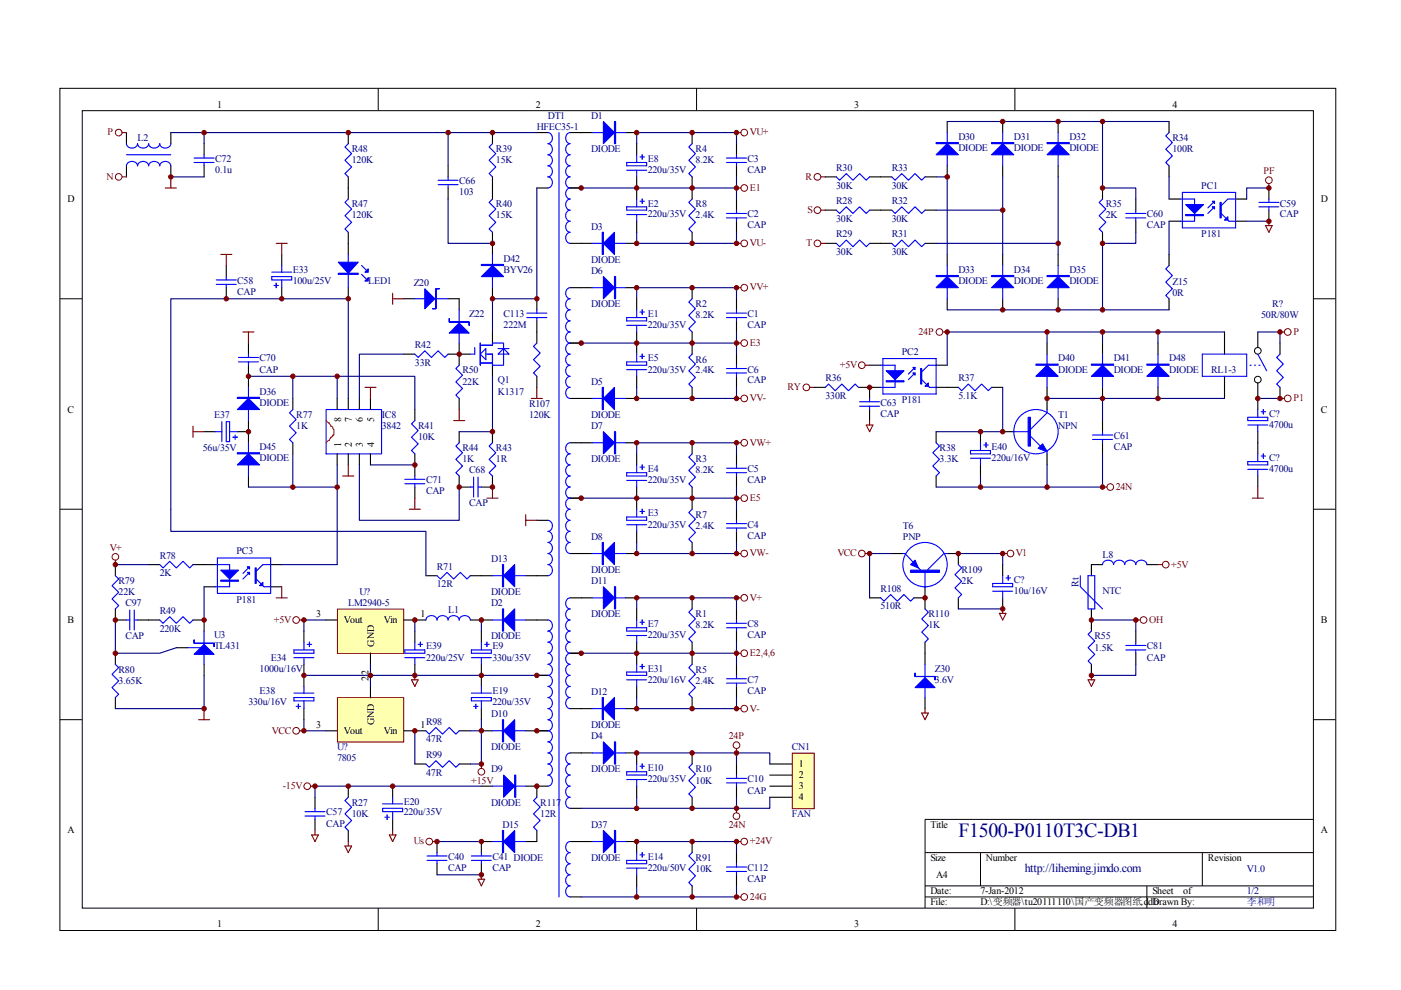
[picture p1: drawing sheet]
<svg xmlns="http://www.w3.org/2000/svg" width="297mm" height="210mm" viewBox="0 0 297 210" stroke-linecap="round" stroke-linejoin="round" font-family="sans-serif">
<defs><g id="words">
<text font-size="4.2" fill="#000080" x="203.2" y="177.4">F1500-P0110T3C-DB1</text>
<text font-size="2.5" fill="#000080" x="217.3" y="184.8">http://liheming.jimdo.com</text>
<g font-size="2.1">
<text x="46.1" y="22.9">1</text>
<text x="113.6" y="22.9">2</text>
<text x="181.1" y="22.9">3</text>
<text x="248.6" y="22.9">4</text>
<text x="14.3" y="42.8">D</text>
<text x="280.1" y="42.8">D</text>
<text x="14.3" y="87.5">C</text>
<text x="72.3" y="89.4" transform="rotate(-90 72.3 89.4)">8</text>
<text x="74.6" y="89.4" transform="rotate(-90 74.6 89.4)">7</text>
<text x="77" y="89.4" transform="rotate(-90 77 89.4)">6</text>
<text x="79.3" y="89.4" transform="rotate(-90 79.3 89.4)">5</text>
<text x="280.1" y="87.5">C</text>
<text x="72.3" y="94.8" transform="rotate(-90 72.3 94.8)">1</text>
<text x="74.6" y="94.8" transform="rotate(-90 74.6 94.8)">2</text>
<text x="77" y="94.8" transform="rotate(-90 77 94.8)">3</text>
<text x="79.3" y="94.8" transform="rotate(-90 79.3 94.8)">4</text>
<text x="67.1" y="130.9">3</text>
<text x="89.2" y="130.9">1</text>
<text x="14.3" y="132.1">B</text>
<text x="72.9" y="132.1">Vout</text>
<text x="79.3" y="137.1" transform="rotate(-90 79.3 137.1)">GND</text>
<text x="81.4" y="132.1">Vin</text>
<text x="280.1" y="132.1">B</text>
<text x="78.1" y="143.2" transform="rotate(-90 78.1 143.2)">2</text>
<text x="78.1" y="144.4" transform="rotate(-90 78.1 144.4)">2</text>
<text x="67.1" y="154.4">3</text>
<text x="72.9" y="155.5">Vout</text>
<text x="79.3" y="153.8" transform="rotate(-90 79.3 153.8)">GND</text>
<text x="81.4" y="155.5">Vin</text>
<text x="89.2" y="154.4">1</text>
<text x="169.3" y="162.6">1</text>
<text x="169.3" y="164.9">2</text>
<text x="169.3" y="167.3">3</text>
<text x="169.3" y="169.6">4</text>
<text x="14.3" y="176.7">A</text>
<text x="197.3" y="175.5">Title</text>
<text x="280.1" y="176.7">A</text>
<text x="197.3" y="182.6">Size</text>
<text x="209" y="182.6">Number</text>
<text x="256.1" y="182.6">Revision</text>
<text x="197.3" y="189.6">Date:</text>
<text x="197.3" y="192">File:</text>
<text x="198.5" y="186.1">A4</text>
<text x="207.9" y="189.6">7-Jan-2012</text>
<text x="207.9" y="192">D:\变频器\tu20111110\国产变频器图纸.ddb</text>
<text x="244.3" y="189.6">Sheet</text>
<text x="244.3" y="192">Drawn By:</text>
<text x="250.9" y="189.6">of</text>
<text x="46.1" y="196.6">1</text>
<text x="113.6" y="196.6">2</text>
<text x="181.1" y="196.6">3</text>
<text x="248.6" y="196.6">4</text>
</g>
<g font-size="2.1" fill="#800000">
<text x="22.8" y="28.7">P</text>
<text x="159" y="28.7">VU+</text>
<text x="22.6" y="38.1">N</text>
<text x="159" y="40.5">E1</text>
<text x="170.8" y="38.1">R</text>
<text x="267.9" y="36.9">PF</text>
<text x="171.2" y="45.1">S</text>
<text x="159" y="52.2">VU-</text>
<text x="170.9" y="52.2">T</text>
<text x="159" y="61.6">VV+</text>
<text x="194.7" y="71">24P</text>
<text x="274.2" y="71">P</text>
<text x="159" y="73.3">E3</text>
<text x="167" y="82.7">RY</text>
<text x="178.1" y="78.1">+5V</text>
<text x="159" y="85.1">VV-</text>
<text x="274.2" y="85.1">P1</text>
<text x="159" y="94.5">VW+</text>
<text x="159" y="106.2">E5</text>
<text x="236.6" y="103.9">24N</text>
<text x="23.3" y="116.8">V+</text>
<text x="159" y="118">VW-</text>
<text x="177.5" y="118">VCC</text>
<text x="215.4" y="118">V1</text>
<text x="248.3" y="120.3">+5V</text>
<text x="159" y="127.4">V+</text>
<text x="58.1" y="132.1">+5V</text>
<text x="243.7" y="132.1">OH</text>
<text x="159" y="139.1">E2,4,6</text>
<text x="57.7" y="155.5">VCC</text>
<text x="159" y="150.9">V-</text>
<text x="154.5" y="156.7">24P</text>
<text x="59.9" y="167.3">-15V</text>
<text x="99.9" y="166.1">+15V</text>
<text x="87.7" y="179">Us</text>
<text x="154.5" y="175.5">24N</text>
<text x="159" y="179">+24V</text>
<text x="159" y="190.8">24G</text>
</g>
<g font-size="2.1" fill="#000080">
<text x="29.1" y="29.9">L2</text>
<text x="113.8" y="27.5">HFEC35-1</text>
<text x="116.2" y="25.2">DT1</text>
<text x="125.3" y="25.2">D1</text>
<text x="203.2" y="29.6">D30</text>
<text x="215" y="29.6">D31</text>
<text x="226.7" y="29.6">D32</text>
<text x="248.6" y="29.9">R34</text>
<text x="45.6" y="34.4">C72</text>
<text x="74.6" y="32.3">R48</text>
<text x="74.6" y="34.6">120K</text>
<text x="105.2" y="32.3">R39</text>
<text x="105.2" y="34.6">15K</text>
<text x="125.3" y="32.3">DIODE</text>
<text x="137.3" y="34.4">E8</text>
<text x="147.5" y="32.3">R4</text>
<text x="147.5" y="34.6">8.2K</text>
<text x="158.5" y="34.4">C3</text>
<text x="203.2" y="32">DIODE</text>
<text x="215" y="32">DIODE</text>
<text x="226.7" y="32">DIODE</text>
<text x="248.6" y="32.3">100R</text>
<text x="45.6" y="36.7">0.1u</text>
<text x="97.4" y="39">C66</text>
<text x="97.4" y="41.4">103</text>
<text x="137.3" y="36.7">220u/35V</text>
<text x="158.5" y="36.7">CAP</text>
<text x="177.3" y="36.3">R30</text>
<text x="177.3" y="40">30K</text>
<text x="189.1" y="36.3">R33</text>
<text x="189.1" y="40">30K</text>
<text x="254.7" y="40">PC1</text>
<text x="74.6" y="44">R47</text>
<text x="74.6" y="46.3">120K</text>
<text x="105.2" y="44">R40</text>
<text x="105.2" y="46.3">15K</text>
<text x="137.3" y="43.8">E2</text>
<text x="137.3" y="46.1">220u/35V</text>
<text x="147.5" y="44">R8</text>
<text x="147.5" y="46.3">2.4K</text>
<text x="158.5" y="46.1">C2</text>
<text x="177.3" y="43.3">R28</text>
<text x="177.3" y="47">30K</text>
<text x="189.1" y="43.3">R32</text>
<text x="189.1" y="47">30K</text>
<text x="234.4" y="44">R35</text>
<text x="234.4" y="46.3">2K</text>
<text x="243.2" y="46.1">C60</text>
<text x="271.4" y="43.8">C59</text>
<text x="271.4" y="46.1">CAP</text>
<text x="125.3" y="48.7">D3</text>
<text x="158.5" y="48.4">CAP</text>
<text x="177.3" y="50.3">R29</text>
<text x="189.1" y="50.3">R31</text>
<text x="243.2" y="48.4">CAP</text>
<text x="254.7" y="50.3">P181</text>
<text x="62.1" y="57.8">E33</text>
<text x="106.8" y="55.5">D42</text>
<text x="106.8" y="57.8">BYV26</text>
<text x="125.3" y="55.7">DIODE</text>
<text x="125.3" y="58.1">D6</text>
<text x="177.3" y="54.1">30K</text>
<text x="189.1" y="54.1">30K</text>
<text x="203.2" y="57.8">D33</text>
<text x="215" y="57.8">D34</text>
<text x="226.7" y="57.8">D35</text>
<text x="50.3" y="60.2">C58</text>
<text x="50.3" y="62.5">CAP</text>
<text x="62.1" y="60.2">100u/25V</text>
<text x="78.1" y="60.2">LED1</text>
<text x="87.7" y="60.6">Z20</text>
<text x="125.3" y="65.1">DIODE</text>
<text x="147.5" y="65.1">R2</text>
<text x="203.2" y="60.2">DIODE</text>
<text x="215" y="60.2">DIODE</text>
<text x="226.7" y="60.2">DIODE</text>
<text x="248.6" y="60.5">Z15</text>
<text x="248.6" y="62.8">0R</text>
<text x="269.7" y="65.1">R?</text>
<text x="99.5" y="67.2">Z22</text>
<text x="106.8" y="67.2">C113</text>
<text x="106.8" y="69.6">222M</text>
<text x="137.3" y="67.2">E1</text>
<text x="137.3" y="69.6">220u/35V</text>
<text x="147.5" y="67.5">8.2K</text>
<text x="158.5" y="67.2">C1</text>
<text x="158.5" y="69.6">CAP</text>
<text x="267.4" y="67.5">50R/80W</text>
<text x="55" y="76.6">C70</text>
<text x="88" y="73.8">R42</text>
<text x="88" y="77.6">33R</text>
<text x="137.3" y="76.6">E5</text>
<text x="147.5" y="76.9">R6</text>
<text x="191.2" y="75.2">PC2</text>
<text x="224.4" y="76.6">D40</text>
<text x="236.1" y="76.6">D41</text>
<text x="247.9" y="76.6">D48</text>
<text x="55" y="79">CAP</text>
<text x="55" y="83.7">D36</text>
<text x="98" y="79.2">R50</text>
<text x="98" y="81.5">22K</text>
<text x="105.6" y="81.3">Q1</text>
<text x="105.6" y="83.7">K1317</text>
<text x="125.3" y="81.5">D5</text>
<text x="137.3" y="79">220u/35V</text>
<text x="147.5" y="79.2">2.4K</text>
<text x="158.5" y="79">C6</text>
<text x="158.5" y="81.3">CAP</text>
<text x="175" y="80.9">R36</text>
<text x="203.2" y="80.9">R37</text>
<text x="224.4" y="79">DIODE</text>
<text x="236.1" y="79">DIODE</text>
<text x="247.9" y="79">DIODE</text>
<text x="256.8" y="79">RL1-3</text>
<text x="45.4" y="88.6">E37</text>
<text x="55" y="86">DIODE</text>
<text x="62.8" y="88.6">R77</text>
<text x="80.9" y="88.6">IC8</text>
<text x="112.2" y="86.3">R107</text>
<text x="112.2" y="88.6">120K</text>
<text x="125.3" y="88.6">DIODE</text>
<text x="175" y="84.6">330R</text>
<text x="186.7" y="86">C63 P181</text>
<text x="186.7" y="88.4">CAP</text>
<text x="203.2" y="84.6">5.1K</text>
<text x="224.4" y="88.6">T1</text>
<text x="269.1" y="88.4">C?</text>
<text x="43" y="95.7">56u/35V</text>
<text x="55" y="95.4">D45</text>
<text x="62.8" y="90.9">1K</text>
<text x="80.9" y="90.9">3842</text>
<text x="88.6" y="90.9">R41</text>
<text x="88.6" y="93.3">10K</text>
<text x="98" y="95.7">R44</text>
<text x="105.2" y="95.7">R43</text>
<text x="125.3" y="90.9">D7</text>
<text x="199.2" y="95.7">R38</text>
<text x="210.2" y="95.4">E40</text>
<text x="224.4" y="90.9">NPN</text>
<text x="236.1" y="93.1">C61</text>
<text x="236.1" y="95.4">CAP</text>
<text x="269.1" y="90.7">4700u</text>
<text x="55" y="97.8">DIODE</text>
<text x="98" y="98">1K</text>
<text x="99.5" y="100.3">C68</text>
<text x="105.2" y="98">1R</text>
<text x="125.3" y="98">DIODE</text>
<text x="137.3" y="100.1">E4</text>
<text x="147.5" y="98">R3</text>
<text x="147.5" y="100.3">8.2K</text>
<text x="158.5" y="100.1">C5</text>
<text x="199.2" y="98">3.3K</text>
<text x="210.2" y="97.8">220u/16V</text>
<text x="269.1" y="97.8">C?</text>
<text x="269.1" y="100.1">4700u</text>
<text x="90.3" y="102.5">C71</text>
<text x="90.3" y="104.8">CAP</text>
<text x="99.5" y="107.4">CAP</text>
<text x="137.3" y="102.5">220u/35V</text>
<text x="158.5" y="102.5">CAP</text>
<text x="137.3" y="109.5">E3</text>
<text x="137.3" y="111.9">220u/35V</text>
<text x="147.5" y="109.7">R7</text>
<text x="147.5" y="112.1">2.4K</text>
<text x="158.5" y="111.9">C4</text>
<text x="191.4" y="112.1">T6</text>
<text x="33.9" y="118.5">R78</text>
<text x="50.1" y="117.5">PC3</text>
<text x="104.1" y="119.1">D13</text>
<text x="125.3" y="114.5">D8</text>
<text x="158.5" y="114.2">CAP</text>
<text x="191.4" y="114.5">PNP</text>
<text x="233.8" y="118.2">L8</text>
<text x="25.1" y="123.9">R79</text>
<text x="33.9" y="122.2">2K</text>
<text x="92.6" y="120.7">R71</text>
<text x="92.6" y="124.6">12R</text>
<text x="125.3" y="121.5">DIODE</text>
<text x="125.3" y="123.9">D11</text>
<text x="186.7" y="125.5">R108</text>
<text x="203.9" y="121.5">R109</text>
<text x="203.9" y="123.9">2K</text>
<text x="215" y="123.6">C?</text>
<text x="215" y="125.9">10u/16V</text>
<text x="228.7" y="124.4" transform="rotate(-90 228.7 124.4)">Rt</text>
<text x="233.8" y="125.9">NTC</text>
<text x="25.1" y="126.2">22K</text>
<text x="26.6" y="128.5">C97</text>
<text x="33.9" y="130.1">R49</text>
<text x="50.1" y="127.9">P181</text>
<text x="73.8" y="128.5">LM2940-5</text>
<text x="76.2" y="126.2">U?</text>
<text x="95" y="130">L1</text>
<text x="104.1" y="126.2">DIODE</text>
<text x="104.1" y="128.5">D2</text>
<text x="125.3" y="130.9">DIODE</text>
<text x="147.5" y="130.9">R1</text>
<text x="186.7" y="129.2">510R</text>
<text x="196.8" y="130.9">R110</text>
<text x="26.6" y="135.6">CAP</text>
<text x="33.9" y="134">220K</text>
<text x="45.4" y="135.3">U3</text>
<text x="45.4" y="137.7">TL431</text>
<text x="90.3" y="137.7">E39</text>
<text x="104.1" y="135.6">DIODE</text>
<text x="104.4" y="137.7">E9</text>
<text x="137.3" y="133">E7</text>
<text x="137.3" y="135.3">220u/35V</text>
<text x="147.5" y="133.2">8.2K</text>
<text x="158.5" y="133">C8</text>
<text x="158.5" y="135.3">CAP</text>
<text x="196.8" y="133.2">1K</text>
<text x="232.1" y="135.6">R55</text>
<text x="232.1" y="137.9">1.5K</text>
<text x="243.2" y="137.7">C81</text>
<text x="25.1" y="142.6">R80</text>
<text x="55" y="142.4">1000u/16V</text>
<text x="57.4" y="140.1">E34</text>
<text x="90.3" y="140.1">220u/25V</text>
<text x="104.4" y="140.1">330u/35V</text>
<text x="137.3" y="142.4">E31</text>
<text x="147.5" y="142.6">R5</text>
<text x="198.2" y="142.4">Z30</text>
<text x="243.2" y="140.1">CAP</text>
<text x="25.1" y="145">3.65K</text>
<text x="52.7" y="149.5">330u/16V</text>
<text x="55" y="147.1">E38</text>
<text x="104.4" y="147.1">E19</text>
<text x="104.4" y="149.5">220u/35V</text>
<text x="125.3" y="147.3">D12</text>
<text x="137.3" y="144.7">220u/16V</text>
<text x="147.5" y="145">2.4K</text>
<text x="158.5" y="144.7">C7</text>
<text x="158.5" y="147.1">CAP</text>
<text x="198.2" y="144.7">3.6V</text>
<text x="90.3" y="153.7">R98</text>
<text x="104.1" y="152">D10</text>
<text x="125.3" y="154.4">DIODE</text>
<text x="71.5" y="159.1">U?</text>
<text x="71.5" y="161.4">7805</text>
<text x="90.3" y="157.4">47R</text>
<text x="90.3" y="160.7">R99</text>
<text x="104.1" y="159.1">DIODE</text>
<text x="125.3" y="156.7">D4</text>
<text x="167.9" y="159.1">CN1</text>
<text x="90.3" y="164.4">47R</text>
<text x="104.1" y="163.8">D9</text>
<text x="125.3" y="163.8">DIODE</text>
<text x="137.3" y="163.5">E10</text>
<text x="137.3" y="165.9">220u/35V</text>
<text x="147.5" y="163.8">R10</text>
<text x="147.5" y="166.1">10K</text>
<text x="158.5" y="165.9">C10</text>
<text x="69.2" y="172.9">C57</text>
<text x="74.6" y="170.8">R27</text>
<text x="74.6" y="173.2">10K</text>
<text x="85.6" y="170.6">E20</text>
<text x="85.6" y="172.9">220u/35V</text>
<text x="104.1" y="170.8">DIODE</text>
<text x="114.6" y="170.8">R117</text>
<text x="114.6" y="173.2">12R</text>
<text x="158.5" y="168.2">CAP</text>
<text x="167.9" y="173.2">FAN</text>
<text x="69.2" y="175.3">CAP</text>
<text x="106.5" y="175.5">D15</text>
<text x="125.3" y="175.5">D37</text>
<text x="95" y="182.3">C40</text>
<text x="95" y="184.7">CAP</text>
<text x="104.4" y="182.3">C41 DIODE</text>
<text x="104.4" y="184.7">CAP</text>
<text x="125.3" y="182.6">DIODE</text>
<text x="137.3" y="182.3">E14</text>
<text x="137.3" y="184.7">220u/50V</text>
<text x="147.5" y="182.6">R91</text>
<text x="147.5" y="184.9">10K</text>
<text x="158.5" y="184.7">C112</text>
<text x="264.3" y="184.9">V1.0</text>
<text x="158.5" y="187">CAP</text>
<text x="264.3" y="189.6">1/2</text>
<text x="264.3" y="192">李和明</text>
</g>
</g></defs>
<g fill="none" stroke="#000" stroke-width=".21">
<path d="M12.7 18.7h270.5v178.6h-270.5zM80.2 18.7v4.7M147.7 18.7v4.7M215.2 18.7v4.7M17.4 23.5h261.1v169h-261.1zM12.7 63.3h4.7M278.4 63.3h4.7M12.7 108h4.7M278.4 108h4.7M12.7 152.6h4.7M278.4 152.6h4.7M278.4 173.7h-82.3v18.8"/>
<path d="M80.2 192.5v4.7M147.7 192.5v4.7M196.1 180.8h82.3M196.1 187.8h82.3M196.1 190.2h82.3M207.9 180.8v7M215.2 192.5v4.7M243.2 187.8v4.7M254.9 180.8v7"/>
</g>
<g fill="none" stroke="#000" stroke-width=".23">
<path d="M26.8 28.1v2.4M26.8 35.2v2.3M36.2 28.1v2.4M36.2 35.2v2.3M43.3 30.5v2.3M43.3 35.2v2.3M73.8 28.1v2.4M73.8 37.5v4.7M95 35.2v2.3M95 39.9v2.3M104.4 28.1v2.4M104.4 37.5v4.7"/>
<path d="M113.8 39.9h2.4M113.8 28.1h2.4M120.9 39.9h2.3M120.9 28.1h4.7M132.6 28.1h2.4M135 30.5v2.3M135 37.5v4.7M146.7 28.1v2.4M146.7 37.5v4.7M156.2 30.5v2.3M156.2 35.2v2.3M48 56.3v2.3"/>
<path d="M59.7 53.9v2.4M73.8 49.3v4.6M104.4 49.3v4.6M120.9 51.6h4.7M132.6 51.6h2.4M135 46.9v2.4M146.7 49.3v2.3M156.2 42.2v2.4M156.2 46.9v2.4M48 61v2.3M52.7 72.7v2.4M52.7 77.4v4.7"/>
<path d="M59.7 61v2.3M73.8 61v2.3M85.6 75.1h2.4M85.6 63.3h2.4M95 75.1h4.7M95 63.3h2.4v2.4M97.4 72.7v4.7M104.4 61v2.3M104.4 70.4v2.3M104.4 77.4v2.4M120.9 61h4.7M120.9 72.7h2.3"/>
<path d="M132.6 61h2.4M135 63.3v2.4M135 70.4v4.7M135 79.8v2.3M146.7 61v2.3M146.7 70.4v4.7M156.2 63.3v2.4M156.2 68v2.4M156.2 75.1v2.3M156.2 79.8v2.3M43.3 91.5h2.3M50.3 91.5h2.4"/>
<path d="M52.7 89.2v4.7M62.1 84.5v2.3M62.1 93.9v2.3M71.5 84.5v2.3M71.5 96.2v2.4M73.8 84.5v2.3M73.8 96.2v2.4M76.2 84.5v2.3M76.2 96.2v2.4M78.5 84.5v2.3M78.5 96.2v2.4M88 86.8v2.4"/>
<path d="M88 96.2v4.7M97.4 84.5v2.3M97.4 91.5v2.4M104.4 91.5v2.4M120.9 84.5h4.7M120.9 93.9h4.7M132.6 84.5h2.4M132.6 93.9h2.4M135 96.2v2.4M146.7 82.1v2.4M146.7 93.9v2.3M156.2 96.2v2.4"/>
<path d="M24.5 119.7v2.4M31.5 119.7h2.4M40.9 119.7h4.7M52.7 100.9v2.4M57.4 119.7h2.3M88 103.3v2.3M97.4 100.9v2.4h2.3M104.4 100.9v2.4h-2.3M113.8 110.3h2.4M120.9 105.6h2.3M120.9 117.4h4.7M132.6 117.4h2.4"/>
<path d="M135 103.3v4.7M135 112.7v2.3M146.7 103.3v4.7M146.7 115v2.4M156.2 100.9v2.4M156.2 108v2.3M156.2 112.7v2.3M24.5 129.1v2.4h2.3M24.5 138.5v2.4M29.2 131.5h4.7M37.4 137.3h2.3M40.9 131.5h2.4v2.3"/>
<path d="M43.3 124.4h2.3M57.4 124.4h2.3M88 131.5h2.3M90.3 122.1h2.4M99.7 122.1h4.7M99.7 131.5h4.7M111.5 122.1h4.7M111.5 131.5h4.7M120.9 126.8h4.7M120.9 138.5h2.3M132.6 126.8h2.4M135 129.1v2.4"/>
<path d="M135 136.2v4.7M146.7 126.8v2.3M146.7 136.2v4.7M156.2 129.1v2.4M156.2 133.8v2.4M24.5 147.9v2.3M43.3 140.9v2.3M102.1 154.9h2.3M111.5 154.9h4.7M113.8 143.2h2.4M120.9 159.6h4.7M120.9 150.2h4.7"/>
<path d="M132.6 159.6h2.4M132.6 150.2h2.4M135 145.5v2.4M146.7 147.9v2.3M156.2 140.9v2.3M156.2 145.5v2.4M102.1 178.4h2.3M102.1 166.7h2.3M111.5 178.4h2.3M111.5 166.7h4.7M120.9 178.4h4.7M120.9 171.4h2.3"/>
<path d="M132.6 178.4h2.4M120.9 190.2h2.3"/>
</g>
<g fill="none" stroke="#00f" stroke-width=".23">
<path d="M26.8 35.2a1.21 1.21 0 0 1 1.2-1 1.21 1.21 0 0 1 1.2 1 1.2 1.2 0 0 1 1.1-1 1.2 1.2 0 0 1 1.2 1 1.21 1.21 0 0 1 1.2-1 1.21 1.21 0 0 1 1.2 1 1.2 1.2 0 0 1 1.1-1 1.2 1.2 0 0 1 1.2 1M26.8 30.5a1.21 1.21 0 0 0 1.2 .9 1.21 1.21 0 0 0 1.2-.9 1.21 1.21 0 0 0 1.1 .9 1.21 1.21 0 0 0 1.2-.9 1.21 1.21 0 0 0 1.2 .9 1.21 1.21 0 0 0 1.2-.9 1.21 1.21 0 0 0 1.1 .9 1.21 1.21 0 0 0 1.2-.9M26.8 32.8h9.4M41.2 33.5h4.2M41.2 34.5h4.2M43.3 32.8v.7M43.3 34.5v.7M73.8 30.5l-.7 .7 1.4 1.4-1.4 1.4 1.4 1.4-1.4 1.4 .7 .7M92.9 38.2h4.2M92.9 39.2h4.2M95 37.5v.7M95 39.2v.7"/>
<path d="M104.4 30.5l-.7 .7 1.4 1.4-1.4 1.4 1.4 1.4-1.4 1.4 .7 .7M116.2 28.1a1.2 1.2 0 0 1 .9 1.2 1.2 1.2 0 0 1-.9 1.2 1.21 1.21 0 0 1 .9 1.1 1.21 1.21 0 0 1-.9 1.2 1.2 1.2 0 0 1 .9 1.2 1.2 1.2 0 0 1-.9 1.2 1.2 1.2 0 0 1 .9 1.1 1.2 1.2 0 0 1-.9 1.2 1.2 1.2 0 0 1 .9 1.2 1.2 1.2 0 0 1-.9 1.2M118.5 28.1v162.1M120.9 28.1a1.2 1.2 0 0 0-1 1.2 1.2 1.2 0 0 0 1 1.2 1.21 1.21 0 0 0-1 1.1 1.21 1.21 0 0 0 1 1.2 1.2 1.2 0 0 0-1 1.2 1.2 1.2 0 0 0 1 1.2 1.2 1.2 0 0 0-1 1.1 1.2 1.2 0 0 0 1 1.2 1.2 1.2 0 0 0-1 1.2 1.2 1.2 0 0 0 1 1.2 1.2 1.2 0 0 0-1 1.1 1.2 1.2 0 0 0 1 1.2 1.2 1.2 0 0 0-1 1.2 1.2 1.2 0 0 0 1 1.2 1.2 1.2 0 0 0-1 1.1 1.2 1.2 0 0 0 1 1.2 1.21 1.21 0 0 0-1 1.2 1.21 1.21 0 0 0 1 1.2 1.2 1.2 0 0 0-1 1.1 1.2 1.2 0 0 0 1 1.2M125.6 28.1h7M132.9 34.5h4.2v.7h-4.2zM132.9 36.1h4.2M135 32.8v1.7M135 36.1v1.4M135.7 33.3h.9M136.2 32.8v.9M146.7 30.5l-.7 .7 1.4 1.4-1.4 1.4 1.4 1.4-1.4 1.4 .7 .7"/>
<path d="M154 33.5h4.3M154 34.5h4.3M156.2 32.8v.7M156.2 34.5v.7M45.9 59.3h4.2M48 58.6v.7M57.6 58.6h4.2v.7h-4.2zM57.6 57.7h4.2M59.7 56.3v1.4M59.7 59.3v1.7M73.8 42.2l-.7 .7 1.4 1.4-1.4 1.4 1.4 1.4-1.4 1.4 .7 .8M73.8 53.9v7.1"/>
<path d="M76.7 58.2l.9 .9M76.7 56.3l.9 .9M104.4 42.2l-.7 .7 1.4 1.4-1.4 1.4 1.4 1.4-1.4 1.4 .7 .8M104.4 53.9v7.1M125.6 51.6h7M132.9 43.9h4.2v.7h-4.2zM132.9 45.5h4.2M135 42.2v1.7M135 45.5v1.4M135.7 42.7h.9M136.2 42.2v.9M146.7 42.2l-.7 .7 1.4 1.4-1.4 1.4 1.4 1.4-1.4 1.4 .7 .8"/>
<path d="M154 45.3h4.3M154 46.2h4.3M156.2 44.6v.7M156.2 46.2v.7M45.9 60.3h4.2M48 60.3v.7M50.6 75.8h4.2M50.6 76.7h4.2M52.7 75.1v.7M52.7 76.7v.7M58.1 60.5h.9M58.6 60.1v.9"/>
<path d="M88 75.1l.7 .7 1.4-1.4 1.4 1.4 1.4-1.4 1.4 1.4 .7-.7M88 63.3h7M97.4 77.4l-.7 .7 1.4 1.4-1.4 1.5 1.4 1.4-1.4 1.4 .7 .7M97.4 65.7v7M100.7 73.7v1.4h-1M101.8 73.2h2.6v-.5h2.4v4.7h-2.4v-2.3h-1.4M101.8 72.7v4.7M101.8 77h2.6M101.8 75.1l1.2-1.2v2.4zM105.6 75.1l1.2-1.2 1.1 1.2zM105.6 73.9h2.3M120.9 61a1.2 1.2 0 0 0-1 1.2 1.2 1.2 0 0 0 1 1.1 1.2 1.2 0 0 0-1 1.2 1.2 1.2 0 0 0 1 1.2"/>
<path d="M120.9 65.7a1.2 1.2 0 0 0-1 1.2 1.2 1.2 0 0 0 1 1.1 1.2 1.2 0 0 0-1 1.2 1.2 1.2 0 0 0 1 1.2 1.2 1.2 0 0 0-1 1.2 1.2 1.2 0 0 0 1 1.1 1.2 1.2 0 0 0-1 1.2 1.2 1.2 0 0 0 1 1.2 1.2 1.2 0 0 0-1 1.2 1.2 1.2 0 0 0 1 1.1 1.21 1.21 0 0 0-1 1.2 1.21 1.21 0 0 0 1 1.2 1.2 1.2 0 0 0-1 1.2 1.2 1.2 0 0 0 1 1.1 1.2 1.2 0 0 0-1 1.2 1.2 1.2 0 0 0 1 1.2M125.6 61h7M132.9 76.7h4.2v.7h-4.2zM132.9 67.3h4.2v.7h-4.2zM132.9 69h4.2M132.9 78.4h4.2M135 65.7v1.6M135 69v1.4M135 75.1v1.6M135 78.4v1.4M135.7 66.2h.9M135.7 75.6h.9"/>
<path d="M136.2 65.7v.9M136.2 75.1v.9M146.7 63.3l-.7 .7 1.4 1.5-1.4 1.4 1.4 1.4-1.4 1.4 .7 .7M146.7 75.1l-.7 .7 1.4 1.4-1.4 1.4 1.4 1.4-1.4 1.4 .7 .7M154 67.3h4.3M154 66.4h4.3M154 78.1h4.3M154 79.1h4.3M156.2 65.7v.7M156.2 67.3v.7M156.2 77.4v.7M156.2 79.1v.7"/>
<path d="M45.6 91.5h1.4M47 89.4v4.2M48 89.4h.7v4.2h-.7zM48.7 91.5h1.6M49.4 92.7h.9M49.9 92.2v1M52.7 82.1v7.1M52.7 93.9v7M62.1 86.8l-.7 .7 1.4 1.4-1.4 1.5 1.4 1.4-1.4 1.4 .7 .7M69.1 86.8h11.8v9.4h-11.8zM88 89.2l-.8 .7 1.5 1.4-1.5 1.4 1.5 1.4-1.5 1.4 .8 .7M97.4 93.9l-.7 .7 1.4 1.4-1.4 1.4 1.4 1.4-1.4 1.4 .7 .7"/>
<path d="M104.4 93.9l-.7 .7 1.4 1.4-1.4 1.4 1.4 1.4-1.4 1.4 .7 .7M120.9 93.9a1.2 1.2 0 0 0-1 1.2 1.2 1.2 0 0 0 1 1.1M120.9 96.2a1.2 1.2 0 0 0-1 1.2 1.2 1.2 0 0 0 1 1.2 1.2 1.2 0 0 0-1 1.1 1.2 1.2 0 0 0 1 1.2 1.2 1.2 0 0 0-1 1.2 1.2 1.2 0 0 0 1 1.2 1.2 1.2 0 0 0-1 1.1 1.2 1.2 0 0 0 1 1.2 1.2 1.2 0 0 0-1 1.2 1.2 1.2 0 0 0 1 1.2 1.21 1.21 0 0 0-1 1.1 1.21 1.21 0 0 0 1 1.2 1.2 1.2 0 0 0-1 1.2 1.2 1.2 0 0 0 1 1.2 1.2 1.2 0 0 0-1 1.1 1.2 1.2 0 0 0 1 1.2 1.2 1.2 0 0 0-1 1.2 1.2 1.2 0 0 0 1 1.2M125.6 84.5h7M125.6 93.9h7M135 98.6v1.6M135.7 99h.9M136.2 98.6v.9M146.7 96.2l-.7 .7 1.4 1.4-1.4 1.4 1.4 1.5-1.4 1.4 .7 .7M154 99.3h4.3M156.2 98.6v.7M33.9 119.7l.7 .7 1.4-1.4 1.4 1.4 1.4-1.4 1.4 1.4 .7-.7"/>
<path d="M45.6 119.7h3.1v4.7h-3.1M46.1 118.3h11.3v7.5h-11.3zM57.4 119.7h-1.7l-1.4 1.4M85.8 101.6h4.3M85.8 102.6h4.3M88 100.9v.7M88 102.6v.7M99.7 103.3h.7M100.4 101.2v4.2M101.4 103.3h.7M101.4 101.2v4.2M116.2 110.3a1.2 1.2 0 0 1 .9 1.2 1.2 1.2 0 0 1-.9 1.2 1.2 1.2 0 0 1 .9 1.1 1.2 1.2 0 0 1-.9 1.2 1.2 1.2 0 0 1 .9 1.2 1.2 1.2 0 0 1-.9 1.2 1.2 1.2 0 0 1 .9 1.1 1.2 1.2 0 0 1-.9 1.2 1.2 1.2 0 0 1 .9 1.2 1.2 1.2 0 0 1-.9 1.2"/>
<path d="M125.6 117.4h7M132.9 100.2h4.2v.7h-4.2zM132.9 109.6h4.2v.7h-4.2zM132.9 101.9h4.2M132.9 111.3h4.2M135 101.9v1.4M135 108v1.6M135 111.3v1.4M135.7 108.4h.9M136.2 108v.9M146.7 108l-.7 .7 1.4 1.4-1.4 1.4 1.4 1.4-1.4 1.4 .7 .7M154 100.2h4.3"/>
<path d="M154 111h4.3M154 112h4.3M156.2 100.2v.7M156.2 110.3v.7M156.2 112v.7M24.5 122.1l.7 .7-1.4 1.4 1.4 1.4-1.4 1.4 1.4 1.4-.7 .7M26.8 131.5h.7M27.5 129.3v4.3M28.5 131.5h.7M28.5 129.3v4.3M33.9 131.5l.7 .7 1.4-1.4 1.4 1.4 1.4-1.4 1.4 1.4 .7-.7M39.7 137.3h3.3"/>
<path d="M43.3 133.8v7.1M52.9 121.4l-1.4 1.4M52.9 120.2l-1.4 1.4M54.3 122.8l1.7 1.6h1.4M90.3 131.5a1.21 1.21 0 0 1 1.2-1 1.21 1.21 0 0 1 1.2 1 1.2 1.2 0 0 1 1.1-1 1.2 1.2 0 0 1 1.2 1 1.21 1.21 0 0 1 1.2-1 1.21 1.21 0 0 1 1.2 1 1.21 1.21 0 0 1 1.1-1 1.21 1.21 0 0 1 1.2 1M92.7 122.1l.7 .7 1.4-1.4 1.4 1.4 1.4-1.4 1.4 1.4 .7-.7M104.4 131.5h7.1M104.4 122.1h7.1M116.2 131.5a1.2 1.2 0 0 1 .9 1.1 1.2 1.2 0 0 1-.9 1.2 1.2 1.2 0 0 1 .9 1.2 1.2 1.2 0 0 1-.9 1.2 1.2 1.2 0 0 1 .9 1.1 1.2 1.2 0 0 1-.9 1.2 1.21 1.21 0 0 1 .9 1.2 1.21 1.21 0 0 1-.9 1.2 1.2 1.2 0 0 1 .9 1.1 1.2 1.2 0 0 1-.9 1.2 1.2 1.2 0 0 1 .9 1.2 1.2 1.2 0 0 1-.9 1.1 1.2 1.2 0 0 1 .9 1.2 1.2 1.2 0 0 1-.9 1.2 1.2 1.2 0 0 1 .9 1.2 1.2 1.2 0 0 1-.9 1.1 1.2 1.2 0 0 1 .9 1.2 1.2 1.2 0 0 1-.9 1.2 1.2 1.2 0 0 1 .9 1.2 1.2 1.2 0 0 1-.9 1.1 1.2 1.2 0 0 1 .9 1.2 1.2 1.2 0 0 1-.9 1.2 1.2 1.2 0 0 1 .9 1.2 1.2 1.2 0 0 1-.9 1.1 1.2 1.2 0 0 1 .9 1.2 1.2 1.2 0 0 1-.9 1.2 1.2 1.2 0 0 1 .9 1.2 1.2 1.2 0 0 1-.9 1.1 1.2 1.2 0 0 1 .9 1.2 1.2 1.2 0 0 1-.9 1.2M120.9 126.8a1.2 1.2 0 0 0-1 1.1 1.2 1.2 0 0 0 1 1.2 1.2 1.2 0 0 0-1 1.2 1.2 1.2 0 0 0 1 1.2 1.2 1.2 0 0 0-1 1.1 1.2 1.2 0 0 0 1 1.2 1.2 1.2 0 0 0-1 1.2 1.2 1.2 0 0 0 1 1.2 1.2 1.2 0 0 0-1 1.1 1.2 1.2 0 0 0 1 1.2 1.21 1.21 0 0 0-1 1.2 1.21 1.21 0 0 0 1 1.2 1.2 1.2 0 0 0-1 1.1 1.2 1.2 0 0 0 1 1.2 1.2 1.2 0 0 0-1 1.2 1.2 1.2 0 0 0 1 1.1 1.2 1.2 0 0 0-1 1.2 1.2 1.2 0 0 0 1 1.2 1.2 1.2 0 0 0-1 1.2 1.2 1.2 0 0 0 1 1.1M125.6 126.8h7M132.9 133.1h4.2v.7h-4.2z"/>
<path d="M132.9 134.7h4.2M135 131.5v1.6M135 134.7v1.5M135.7 131.9h.9M136.2 131.5v.9M146.7 129.1l-.7 .7 1.4 1.4-1.4 1.4 1.4 1.4-1.4 1.4 .7 .8M154 133.1h4.3M154 132.2h4.3M156.2 131.5v.7M156.2 133.1v.7M24.5 140.9l.7 .7-1.4 1.4 1.4 1.4-1.4 1.4 1.4 1.4-.7 .7M104.4 154.9h7.1"/>
<path d="M120.9 159.6a1.2 1.2 0 0 0-1 1.2 1.2 1.2 0 0 0 1 1.2 1.2 1.2 0 0 0-1 1.2 1.2 1.2 0 0 0 1 1.1 1.2 1.2 0 0 0-1 1.2 1.2 1.2 0 0 0 1 1.2 1.2 1.2 0 0 0-1 1.2 1.2 1.2 0 0 0 1 1.1 1.2 1.2 0 0 0-1 1.2 1.2 1.2 0 0 0 1 1.2M125.6 150.2h7M125.6 159.6h7M132.9 142.5h4.2v.7h-4.2zM132.9 144.1h4.2M135 140.9v1.6M135 144.1v1.4M135.7 141.3h.9M136.2 140.9v.9M146.7 140.9l-.7 .7 1.4 1.4-1.4 1.4 1.4 1.4-1.4 1.4 .7 .7M154 143.9h4.3M154 144.8h4.3"/>
<path d="M156.2 143.2v.7M156.2 144.8v.7M104.4 178.4h7.1M104.4 166.7h7.1M120.9 178.4a1.2 1.2 0 0 0-1 1.2 1.2 1.2 0 0 0 1 1.2 1.2 1.2 0 0 0-1 1.2 1.2 1.2 0 0 0 1 1.1 1.2 1.2 0 0 0-1 1.2 1.2 1.2 0 0 0 1 1.2 1.21 1.21 0 0 0-1 1.2 1.21 1.21 0 0 0 1 1.1 1.2 1.2 0 0 0-1 1.2 1.2 1.2 0 0 0 1 1.2M125.6 178.4h7"/>
</g>
<path d="M69.1 89.2l.5 .4h.2l.3 .8a1.26 1.26 0 0 1 .7 1.6v.2h-.3l-.2 .5h-.2l-.3 .7h-.2l-.5 .5" fill="none" stroke="#f00" stroke-width=".23"/>
<g fill="none" stroke="#800000" stroke-width=".21">
<circle cx="25.2" cy="37.5" r=".71"/>
<circle cx="25.2" cy="28.1" r=".71"/>
<circle cx="157.8" cy="39.9" r=".71"/>
<circle cx="157.8" cy="28.1" r=".71"/>
<circle cx="157.8" cy="51.6" r=".71"/>
<circle cx="157.8" cy="72.7" r=".71"/>
<circle cx="157.8" cy="61" r=".71"/>
<circle cx="157.8" cy="93.9" r=".71"/>
<circle cx="157.8" cy="84.5" r=".71"/>
<circle cx="24.5" cy="118.1" r=".7"/>
<circle cx="157.8" cy="105.6" r=".71"/>
<circle cx="157.8" cy="117.4" r=".71"/>
<circle cx="157.8" cy="126.8" r=".71"/>
<circle cx="157.8" cy="138.5" r=".71"/>
<circle cx="157.8" cy="150.2" r=".71"/>
</g>
<g fill="none" stroke="#800000" stroke-width=".23">
<path d="M25.9 28.1h.9M25.9 37.5h.9M35 39.9h2.4M36.2 37.5v2.4M156.2 28.1h.9M156.2 39.9h.9M46.8 53.9h2.3M48 53.9v2.4M58.6 51.6h2.3M59.7 51.6v2.3M156.2 51.6h.9M51.5 70.4h2.4"/>
<path d="M52.7 70.4v2.3M83.2 62.2v2.3M83.2 63.3h2.4M156.2 61h.9M156.2 72.7h.9M40.9 90.4v2.3M40.9 91.5h2.4M73.8 98.6v2.3M77.4 82.1h2.3M78.5 82.1v2.4M96.2 89.2h2.3M97.4 86.8v2.4"/>
<path d="M156.2 84.5h.9M156.2 93.9h.9M24.5 118.8v.9M72.7 100.9h2.3M86.8 108h2.3M88 105.6v2.4M103.2 105.6h2.4M104.4 103.3v2.3M156.2 105.6h.9M156.2 117.4h.9M58.6 126.8h2.3M59.7 124.4v2.4"/>
<path d="M156.2 126.8h.9M156.2 138.5h.9M42.1 152.6h2.3M43.3 150.2v2.4M156.2 150.2h.9"/>
</g>
<g fill="#00f" stroke="#00f" stroke-width=".23">
<path d="M102.1 58.6l2.3-2.3 2.4 2.3z"/>
<path d="M97.4 68.5l2.1 2.1h-4.3z"/>
<path d="M90.1 61.2l2.1 2.1-2.1 2.2z"/>
<path d="M71.7 55.6h4.3l-2.2 2.3z"/>
<path d="M78.1 58.9v.7h-.7z"/>
<path d="M77.4 57.7l.7-.7v.7z"/>
<path d="M46.8 120.9h3.8l-1.9 1.9z"/>
<path d="M52.4 120.2h.5v.5z"/>
<path d="M52.4 121.4h.5v.4z"/>
<path d="M55 124.2l.7-.7v.7z"/>
<path d="M50.3 86.8l2.4-2.3 2.3 2.3z"/>
<path d="M50.3 98.6l2.4-2.4 2.3 2.4z"/>
<path d="M41.2 138.7l2.1-2.1 2.1 2.1z"/>
<path d="M109.1 119.7v4.7l-2.3-2.3z"/>
<path d="M127.9 25.8l2.4 2.3-2.4 2.4z"/>
<path d="M127.9 51.6l2.4-2.3v4.6z"/>
<path d="M127.9 58.6l2.4 2.4-2.4 2.3z"/>
<path d="M130.3 82.1v4.7l-2.4-2.3z"/>
<path d="M127.9 91.5l2.4 2.4-2.4 2.3z"/>
<path d="M130.3 115v4.7l-2.4-2.3z"/>
<path d="M127.9 124.4l2.4 2.4-2.4 2.3z"/>
<path d="M130.3 147.9v4.7l-2.4-2.4z"/>
<path d="M127.9 157.3l2.4 2.3-2.4 2.4z"/>
<path d="M127.9 176.1l2.4 2.3-2.4 2.4z"/>
<path d="M109.1 129.1v4.7l-2.3-2.3z"/>
<path d="M109.1 152.6v4.7l-2.3-2.4z"/>
<path d="M106.8 164.3l2.3 2.4-2.3 2.3z"/>
<path d="M109.1 176.1v4.7l-2.3-2.4z"/>
<path d="M102.1 56.1h4.7v.2h-4.7z" fill-rule="evenodd"/>
<path d="M95.2 67.6v.7h4.3v.7v-.7h-4.3z" fill-rule="evenodd"/>
<path d="M92.4 61.2v4.3h-.7h.7v-4.3h.7z" fill-rule="evenodd"/>
<path d="M71.7 57.9h4.3v.3h-4.3z" fill-rule="evenodd"/>
<path d="M46.8 123h3.8v.2h-3.8z" fill-rule="evenodd"/>
<path d="M54.1 120.4h.2v3.3h-.2z" fill-rule="evenodd"/>
<path d="M50.3 84.2h4.7v.3h-4.7z" fill-rule="evenodd"/>
<path d="M50.3 96h4.7v.2h-4.7z" fill-rule="evenodd"/>
<path d="M41.2 135.7v.7h4.2v.7v-.7h-4.2z" fill-rule="evenodd"/>
<path d="M106.5 119.7h.3v4.7h-.3z" fill-rule="evenodd"/>
<path d="M130.3 25.8h.2v4.7h-.2z" fill-rule="evenodd"/>
<path d="M127.7 49.3h.2v4.6h-.2z" fill-rule="evenodd"/>
<path d="M130.3 58.6h.2v4.7h-.2z" fill-rule="evenodd"/>
<path d="M127.7 82.1h.2v4.7h-.2z" fill-rule="evenodd"/>
<path d="M130.3 91.5h.2v4.7h-.2z" fill-rule="evenodd"/>
<path d="M127.7 115h.2v4.7h-.2z" fill-rule="evenodd"/>
<path d="M130.3 124.4h.2v4.7h-.2z" fill-rule="evenodd"/>
<path d="M127.7 147.9h.2v4.7h-.2z" fill-rule="evenodd"/>
<path d="M130.3 157.3h.2v4.7h-.2z" fill-rule="evenodd"/>
<path d="M130.3 176.1h.2v4.7h-.2z" fill-rule="evenodd"/>
<path d="M106.5 129.1h.3v4.7h-.3z" fill-rule="evenodd"/>
<path d="M106.5 152.6h.3v4.7h-.3z" fill-rule="evenodd"/>
<path d="M109.1 164.3h.3v4.7h-.3z" fill-rule="evenodd"/>
<path d="M106.5 176.1h.3v4.7h-.3z" fill-rule="evenodd"/>
</g>
<g fill="#800000" stroke="#800000" stroke-width=".21">
<circle cx="97.4" cy="75.1" r=".47"/>
<circle cx="104.4" cy="63.3" r=".47"/>
<circle cx="104.4" cy="28.1" r=".47"/>
<circle cx="104.4" cy="91.5" r=".47"/>
<circle cx="104.4" cy="103.3" r=".47"/>
<circle cx="104.4" cy="51.6" r=".47"/>
<circle cx="95" cy="28.1" r=".47"/>
<circle cx="43.3" cy="28.1" r=".47"/>
<circle cx="36.2" cy="37.5" r=".47"/>
<circle cx="73.8" cy="28.1" r=".47"/>
<circle cx="88" cy="98.6" r=".47"/>
<circle cx="97.4" cy="103.3" r=".47"/>
<circle cx="52.7" cy="91.5" r=".47"/>
<circle cx="71.5" cy="79.8" r=".47"/>
<circle cx="52.7" cy="79.8" r=".47"/>
<circle cx="62.1" cy="103.3" r=".47"/>
<circle cx="62.1" cy="79.8" r=".47"/>
<circle cx="73.8" cy="63.3" r=".47"/>
<circle cx="48" cy="63.3" r=".47"/>
<circle cx="59.7" cy="63.3" r=".47"/>
<circle cx="71.5" cy="103.3" r=".47"/>
<circle cx="123.2" cy="39.9" r=".47"/>
<circle cx="135" cy="39.9" r=".47"/>
<circle cx="146.7" cy="39.9" r=".47"/>
<circle cx="156.1" cy="39.9" r=".47"/>
<circle cx="156.1" cy="51.6" r=".47"/>
<circle cx="135" cy="51.6" r=".47"/>
<circle cx="146.7" cy="51.6" r=".47"/>
<circle cx="156.1" cy="28.1" r=".47"/>
<circle cx="135" cy="28.1" r=".47"/>
<circle cx="146.7" cy="28.1" r=".47"/>
<circle cx="123.2" cy="72.7" r=".47"/>
<circle cx="135" cy="61" r=".47"/>
<circle cx="135" cy="84.5" r=".47"/>
<circle cx="135" cy="72.7" r=".47"/>
<circle cx="146.7" cy="72.7" r=".47"/>
<circle cx="146.7" cy="61" r=".47"/>
<circle cx="146.7" cy="84.5" r=".47"/>
<circle cx="123.2" cy="105.6" r=".47"/>
<circle cx="135" cy="93.9" r=".47"/>
<circle cx="135" cy="117.4" r=".47"/>
<circle cx="135" cy="105.6" r=".47"/>
<circle cx="146.7" cy="105.6" r=".47"/>
<circle cx="146.7" cy="93.9" r=".47"/>
<circle cx="146.7" cy="117.4" r=".47"/>
<circle cx="123.2" cy="138.5" r=".47"/>
<circle cx="135" cy="126.8" r=".47"/>
<circle cx="135" cy="150.2" r=".47"/>
<circle cx="135" cy="138.5" r=".47"/>
<circle cx="146.7" cy="138.5" r=".47"/>
<circle cx="146.7" cy="126.8" r=".47"/>
<circle cx="146.7" cy="150.2" r=".47"/>
<circle cx="113.8" cy="154.9" r=".47"/>
</g>
<g fill="none" stroke="#000080" stroke-width=".23">
<path d="M36.2 28.1h77.6M36.2 37.5h7.1M43.3 28.1v2.4M95 28.1v7.1M113.8 39.9v23.4h-9.4v7.1M135 30.5v-2.4h21.2v2.4M156.2 37.5v2.4h-33M156.2 39.9v2.3M95 42.2v9.4h9.4M135 49.3v2.3h21.2v-2.3M52.7 79.8h18.8M62.1 79.8v4.7"/>
<path d="M85.6 75.1h-9.4v9.4M104.4 79.8v11.7h-7M135 63.3v-2.3h21.2v2.3M156.2 70.4v2.3h-33M156.2 72.7v2.4M62.1 96.2v7.1M71.5 84.5v-4.7h16.5v7M71.5 98.6v4.7h-18.8M73.8 84.5v-21.2h-37.6v49.4h54.1v9.4M76.2 98.6v11.7h21.2v-7M78.5 98.6h9.5M135 82.1v2.4h21.2v-2.4"/>
<path d="M135 96.2v-2.3h21.2v2.3M24.5 119.7h7M71.5 103.3v16.4M135 115v2.4h21.2v-2.4M156.2 103.3v2.3h-33M156.2 105.6v2.4M24.5 131.5v7h9.4l3.5-1.2M43.3 124.4v7.1M135 129.1v-2.3h21.2v2.3M156.2 136.2v2.3h-33M156.2 138.5v2.4M43.3 143.2v7h-18.8"/>
<path d="M135 147.9v2.3h21.2v-2.3"/>
</g>
<path d="M71.6 129.2h14v9.3h-14z" fill="#ffffb0"/>
<path d="M71.5 129.1h14.1v9.4h-14.1z" fill="none" stroke="#800000" stroke-width=".21"/>
<path d="M69.1 131.5h2.4M78.5 138.5v2.4M85.6 131.5h2.4" fill="none" stroke="#000" stroke-width=".23"/>
<path d="M71.6 148h14v9.3h-14z" fill="#ffffb0"/>
<g fill="none" stroke="#800000" stroke-width=".21">
<path d="M71.5 147.9h14.1v9.4h-14.1z"/>
<circle cx="62.8" cy="131.5" r=".71"/>
<circle cx="62.8" cy="154.9" r=".71"/>
<circle cx="156.1" cy="158" r=".71"/>
<circle cx="65.1" cy="166.7" r=".7"/>
<circle cx="91" cy="178.4" r=".71"/>
<circle cx="102.1" cy="163.6" r=".71"/>
<circle cx="156.1" cy="173" r=".71"/>
<circle cx="157.8" cy="178.4" r=".71"/>
<circle cx="157.8" cy="190.2" r=".71"/>
</g>
<g fill="none" stroke="#000" stroke-width=".23">
<path d="M64.4 133.8v2.4M88 133.8v2.4M102.1 133.8v2.4M64.4 140.9v4.6M64.4 150.2v2.4M69.1 154.9h2.4M78.5 145.5v2.4M85.6 154.9h4.7M88 140.9v2.3M97.4 154.9h2.3M102.1 140.9v4.6M102.1 150.2v2.4"/>
<path d="M135 159.6v2.4M146.7 159.6v2.4M66.8 169v2.4M66.8 173.7v2.4M73.8 166.7v2.3M73.8 176.1v2.3M83.2 166.7v2.3M83.2 173.7v2.4M88 162h2.3M92.7 178.4v2.4M97.4 162h2.3M102.1 178.4v2.4"/>
<path d="M113.8 166.7v2.3M113.8 176.1v2.3M135 166.7v2.3M135 178.4v2.4M146.7 169v2.4M146.7 178.4v2.4M156.2 162v2.3M156.2 166.7v2.3M92.7 183.1v2.4M102.1 183.1v2.4M135 185.5v2.3M146.7 187.8v2.4"/>
<path d="M156.2 180.8v2.3M156.2 185.5v2.3"/>
</g>
<g fill="none" stroke="#800000" stroke-width=".23">
<path d="M63.5 131.5h.9M63.5 154.9h.9M156.2 158.7v.9M65.8 166.7h1M66.1 177h1.4l-.7 1.4zM66.8 176.1v.9M73.1 179.4h1.4l-.7 1.4zM73.8 178.4v1M82.5 177h1.5l-.8 1.4zM83.2 176.1v.9M91.7 178.4h1M102.1 162v.9"/>
<path d="M156.2 178.4h.9M156.2 171.4v.9M101.4 186.4h1.4l-.7 1.4zM102.1 185.5v.9M156.2 190.2h.9"/>
</g>
<g fill="none" stroke="#00f" stroke-width=".23">
<path d="M62.3 139.4h4.3M62.3 137.8h4.3v.7h-4.3zM64.4 136.2v1.6M64.4 139.4v1.5M65.1 136.6h1M65.6 136.2v.9M85.8 139.4h4.3M85.8 137.8h4.3v.7h-4.3zM88 136.2v1.6M88 139.4v1.5M88.7 136.6h.9M89.1 136.2v.9"/>
<path d="M99.9 137.8h4.3v.7h-4.3zM99.9 139.4h4.3M102.1 136.2v1.6M102.1 139.4v1.5M102.8 136.6h.9M103.2 136.2v.9M62.3 147.9h4.3v.7h-4.3zM62.3 147h4.3M62.8 149.8h.9M63.3 149.3v.9M64.4 145.5v1.5M64.4 148.6v1.6"/>
<path d="M90.3 154.9l.7 .7 1.4-1.4 1.4 1.4 1.4-1.4 1.5 1.4 .7-.7M99.9 147.9h4.3v.7h-4.3zM99.9 147h4.3M100.4 149.8h1M100.9 149.3v.9M102.1 145.5v1.5M102.1 148.6v1.6M64.7 172.1h4.2M64.7 173h4.2M66.8 171.4v.7M66.8 173v.7M73.8 169l-.7 .7 1.4 1.4-1.4 1.5 1.4 1.4-1.4 1.4 .7 .7"/>
<path d="M81.1 171.4h4.3v.7h-4.3zM81.1 170.4h4.3M81.6 173.3h.9M82.1 172.8v.9M83.2 169v1.4M83.2 172.1v1.6M90.3 162l.7 .7 1.4-1.4 1.4 1.4 1.4-1.4 1.5 1.4 .7-.7M113.8 169l-.7 .7 1.4 1.4-1.4 1.5 1.4 1.4-1.4 1.4 .7 .7M132.9 163.6h4.2v.7h-4.2zM132.9 165.3h4.2M135 162v1.6M135 165.3v1.4"/>
<path d="M135.7 162.5h.9M136.2 162v.9M146.7 162l-.7 .7 1.4 1.4-1.4 1.4 1.4 1.4-1.4 1.4 .7 .7M154 165h4.3M154 166h4.3M156.2 164.3v.7M156.2 166v.7M90.5 181.5h4.3M90.5 182.4h4.3M92.7 180.8v.7M92.7 182.4v.7M99.9 181.5h4.3"/>
<path d="M99.9 182.4h4.3M102.1 180.8v.7M102.1 182.4v.7M132.9 182.4h4.2v.7h-4.2zM132.9 184.1h4.2M135 180.8v1.6M135 184.1v1.4M135.7 181.2h.9M136.2 180.8v.9M146.7 180.8l-.7 .7 1.4 1.4-1.4 1.4 1.4 1.4-1.4 1.4 .7 .7M154 183.8h4.3M154 184.8h4.3"/>
<path d="M156.2 183.1v.7M156.2 184.8v.7"/>
</g>
<g fill="#800000" stroke="#800000" stroke-width=".21">
<circle cx="24.5" cy="119.7" r=".47"/>
<circle cx="24.5" cy="131.5" r=".47"/>
<circle cx="24.5" cy="138.5" r=".47"/>
<circle cx="43.3" cy="131.5" r=".47"/>
<circle cx="43.3" cy="150.2" r=".47"/>
<circle cx="113.8" cy="143.2" r=".47"/>
<circle cx="64.4" cy="143.2" r=".47"/>
<circle cx="102.1" cy="143.2" r=".47"/>
<circle cx="78.5" cy="143.2" r=".47"/>
<circle cx="64.4" cy="131.5" r=".47"/>
<circle cx="64.4" cy="154.9" r=".47"/>
<circle cx="88" cy="131.5" r=".47"/>
<circle cx="102.1" cy="131.5" r=".47"/>
<circle cx="88" cy="154.9" r=".47"/>
<circle cx="102.1" cy="154.9" r=".47"/>
<circle cx="113.8" cy="166.7" r=".47"/>
<circle cx="66.8" cy="166.7" r=".47"/>
<circle cx="83.2" cy="166.7" r=".47"/>
<circle cx="73.8" cy="166.7" r=".47"/>
<circle cx="102.1" cy="185.5" r=".47"/>
<circle cx="102.1" cy="178.4" r=".47"/>
<circle cx="92.7" cy="178.4" r=".47"/>
</g>
<g fill="none" stroke="#000080" stroke-width=".23">
<path d="M59.7 119.7h11.8M69.1 131.5h-4.7v2.3M88 131.5v2.3M102.1 131.5v2.3M64.4 152.6v2.3h4.7M64.4 143.2h49.4M78.5 140.9v4.6M88 154.9v7.1M99.7 154.9h2.4v7.1h-2.4M102.1 152.6v2.3M92.7 178.4h9.4M102.1 166.7h-35.3v2.3"/>
<path d="M92.7 185.5h9.4"/>
</g>
<path d="M168.1 159.8h4.5v11.7h-4.5z" fill="#ffffb0"/>
<g fill="none" stroke="#800000" stroke-width=".21">
<path d="M168 159.7h4.6v11.8h-4.6z"/>
<circle cx="173.3" cy="37.5" r=".71"/>
<circle cx="269" cy="38.2" r=".71"/>
<circle cx="173.3" cy="51.6" r=".71"/>
<circle cx="173.3" cy="44.6" r=".71"/>
<circle cx="182.7" cy="77.4" r=".71"/>
<circle cx="199.2" cy="70.4" r=".7"/>
<circle cx="273" cy="70.4" r=".71"/>
<circle cx="171" cy="82.1" r=".71"/>
<circle cx="273" cy="84.5" r=".71"/>
<circle cx="182.7" cy="117.4" r=".71"/>
<circle cx="214.2" cy="117.4" r=".71"/>
<circle cx="235.4" cy="103.3" r=".7"/>
<circle cx="247.2" cy="119.7" r=".7"/>
<circle cx="242.5" cy="131.5" r=".7"/>
</g>
<g fill="none" stroke="#000" stroke-width=".23">
<path d="M175 37.5h2.3M184.4 37.5h4.7M196.1 37.5h2.4M200.8 25.8v2.3M200.8 35.2v2.3M212.6 25.8v2.3M212.6 35.2v2.3M224.3 25.8v2.3M224.3 35.2v2.3M233.8 39.9v2.3M247.9 25.8v2.3M247.9 35.2v2.3"/>
<path d="M269 39.9v2.3M175 44.6h2.3M175 51.6h2.3M184.4 44.6h4.7M184.4 51.6h4.7M196.1 44.6h2.4M196.1 51.6h2.4M200.8 53.9v2.4M212.6 53.9v2.4M224.3 53.9v2.4M233.8 49.3v2.3M240.8 42.2v2.4"/>
<path d="M240.8 46.9v2.4M247.9 42.2h2.3M247.9 46.9h2.3M247.9 53.9v2.4M262 42.2h2.3M262 46.9h2.3M269 44.6v2.3M113.8 63.3v2.4M113.8 68v4.7M113.8 79.8v2.3M184.4 77.4h2.3M198.5 77.4h2.3"/>
<path d="M200.8 63.3v2.4M212.6 63.3v2.4M222 72.7v2.4M224.3 63.3v2.4M233.8 72.7v2.4M245.5 72.7v2.4M247.9 63.3v2.4M259.6 70.4v4.7M259.6 79.8v4.7M266.7 70.4v3.3M271.4 72.7v2.4M172.6 82.1h2.4"/>
<path d="M182 82.1h4.7M184.4 82.1v2.4M184.4 86.8v2.4M198.5 82.1h4.7M198.5 91.5v2.4M207.9 91.5v2.4M207.9 98.6v2.3M210.2 82.1h2.4M212.6 91.5h2.3M222 82.1v4.7M222 96.2v2.4M233.8 82.1v2.4"/>
<path d="M233.8 89.2v2.3M233.8 93.9v2.3M245.5 82.1v2.4M266.7 81.2v5.6M266.7 91.5v4.7M271.4 82.1v2.4M189.1 117.4h2.3M198.5 100.9v2.4M200.8 117.4h2.4v2.3M212.6 119.7v2.4M233.8 119.7h-2.4v2.4M243.2 119.7h2.3"/>
<path d="M266.7 100.9v2.4M184.4 126.8h2.3M193.8 126.8h2.3M196.1 124.4v4.7M196.1 136.2v4.7M203.2 126.8v2.3M212.6 126.8v2.3M231.4 129.1v4.7M240.8 133.8v2.4M240.8 138.5v2.4M196.1 147.9v2.3M231.4 140.9v2.3"/>
<path d="M163.2 162h4.7M163.2 164.3h4.7M163.2 166.7h4.7M163.2 169h4.7"/>
</g>
<g fill="none" stroke="#000080" stroke-width=".23">
<path d="M198.5 37.5h2.3v16.4M200.8 25.8h47.1M212.6 37.5v16.4M224.3 37.5v16.4M233.8 25.8v14.1h7v2.3M247.9 37.5v4.7M269 39.9h-4.7v2.3M198.5 51.6h25.8M198.5 44.6h14.1M240.8 49.3v2.3h-7v14.1M247.9 46.9v7M264.3 46.9h4.7"/>
<path d="M200.8 65.7h47.1M222 70.4v2.3M233.8 70.4v2.3M245.5 70.4v2.3M259.6 70.4h-58.8v7M266.7 70.4h4.7v2.3M212.6 82.1v9.4h-14.1M222 84.5h37.6M222 98.6v4.7M233.8 96.2v7.1h-35.3M233.8 84.5v4.7M266.7 84.5h4.7"/>
<path d="M189.1 117.4h-4.7v9.4M203.2 117.4h9.4v2.3M207.9 100.9v2.4M203.2 129.1h9.4M231.4 131.5h9.4v2.3M135 159.6h28.2v2.4M156.2 159.6v2.4M240.8 140.9v2.3h-9.4M135 178.4h21.2v2.4M135 169v2.4M156.2 169v2.4M163.2 169v2.4h-40"/>
<path d="M135 187.8v2.4M156.2 187.8v2.4h-33"/>
</g>
<g fill="#800000" stroke="#800000" stroke-width=".21">
<circle cx="135" cy="159.6" r=".47"/>
<circle cx="146.7" cy="159.6" r=".47"/>
<circle cx="146.7" cy="171.4" r=".47"/>
<circle cx="156.1" cy="171.4" r=".47"/>
<circle cx="156.1" cy="159.6" r=".47"/>
<circle cx="135" cy="171.4" r=".47"/>
<circle cx="156.1" cy="178.4" r=".47"/>
<circle cx="135" cy="178.4" r=".47"/>
<circle cx="146.7" cy="178.4" r=".47"/>
<circle cx="156.1" cy="190.2" r=".47"/>
<circle cx="146.7" cy="190.2" r=".47"/>
<circle cx="135" cy="190.2" r=".47"/>
<circle cx="113.8" cy="63.3" r=".47"/>
<circle cx="156.1" cy="126.8" r=".47"/>
<circle cx="156.1" cy="150.2" r=".47"/>
<circle cx="156.1" cy="138.5" r=".47"/>
<circle cx="156.1" cy="72.7" r=".47"/>
<circle cx="156.1" cy="105.6" r=".47"/>
<circle cx="156.1" cy="61" r=".47"/>
<circle cx="156.1" cy="84.5" r=".47"/>
<circle cx="156.1" cy="93.9" r=".47"/>
<circle cx="156.1" cy="117.4" r=".47"/>
<circle cx="88" cy="143.2" r=".47"/>
<circle cx="200.8" cy="37.5" r=".47"/>
<circle cx="212.6" cy="25.8" r=".47"/>
<circle cx="224.3" cy="25.8" r=".47"/>
<circle cx="212.6" cy="65.7" r=".47"/>
<circle cx="224.3" cy="65.7" r=".47"/>
<circle cx="233.8" cy="51.6" r=".47"/>
<circle cx="233.8" cy="39.9" r=".47"/>
<circle cx="233.8" cy="65.7" r=".47"/>
<circle cx="233.8" cy="25.8" r=".47"/>
<circle cx="224.3" cy="51.6" r=".47"/>
<circle cx="212.6" cy="44.6" r=".47"/>
<circle cx="269" cy="39.9" r=".47"/>
<circle cx="269" cy="46.9" r=".47"/>
<circle cx="102.1" cy="162" r=".47"/>
<circle cx="196.1" cy="126.8" r=".47"/>
<circle cx="212.6" cy="117.4" r=".47"/>
<circle cx="203.2" cy="117.4" r=".47"/>
<circle cx="212.6" cy="129.1" r=".47"/>
<circle cx="184.4" cy="117.4" r=".47"/>
<circle cx="231.4" cy="131.5" r=".47"/>
<circle cx="240.8" cy="131.5" r=".47"/>
<circle cx="231.4" cy="143.2" r=".47"/>
<circle cx="184.4" cy="82.1" r=".47"/>
<circle cx="212.6" cy="91.5" r=".47"/>
<circle cx="222" cy="84.5" r=".47"/>
<circle cx="266.7" cy="84.5" r=".47"/>
<circle cx="245.5" cy="84.5" r=".47"/>
<circle cx="233.8" cy="84.5" r=".47"/>
<circle cx="207.9" cy="91.5" r=".47"/>
<circle cx="233.8" cy="103.3" r=".47"/>
<circle cx="200.8" cy="70.4" r=".47"/>
<circle cx="222" cy="103.3" r=".47"/>
<circle cx="207.9" cy="103.3" r=".47"/>
<circle cx="222" cy="70.4" r=".47"/>
<circle cx="233.8" cy="70.4" r=".47"/>
<circle cx="245.5" cy="70.4" r=".47"/>
<circle cx="271.4" cy="84.5" r=".47"/>
<circle cx="271.4" cy="70.4" r=".47"/>
</g>
<g fill="none" stroke="#800000" stroke-width=".23">
<path d="M174 37.5h1M269 38.9v1M174 44.6h1M174 51.6h1M268.3 47.8h1.4l-.7 1.5zM269 46.9v.9M183.4 77.4h1M199.9 70.4h.9M271.4 70.4h.9M112.6 84.5h2.4M113.8 82.1v2.4M171.7 82.1h.9"/>
<path d="M183.7 90.1h1.4l-.7 1.4zM184.4 89.2v.9M271.4 84.5h.9M111.5 109.1v2.4M111.5 110.3h2.3M183.4 117.4h1M212.6 117.4h.9M233.8 103.3h.9M245.5 119.7h1M265.5 105.6h2.4M266.7 103.3v2.3M211.9 130h1.4l-.7 1.5z"/>
<path d="M212.6 129.1v.9M240.8 131.5h.9M87.2 144.1h1.5l-.7 1.4zM88 143.2v.9M195.4 151.2h1.4l-.7 1.4zM196.1 150.2v1M230.7 144.1h1.4l-.7 1.4zM231.4 143.2v.9"/>
</g>
<g fill="none" stroke="#00f" stroke-width=".23">
<path d="M177.3 37.5l.7 .7 1.4-1.4 1.4 1.4 1.5-1.4 1.4 1.4 .7-.7M189.1 37.5l.7 .7 1.4-1.4 1.4 1.4 1.4-1.4 1.4 1.4 .7-.7M200.8 28.1v7.1M212.6 28.1v7.1M224.3 28.1v7.1M247.9 28.1l-.7 .7 1.4 1.4-1.4 1.4 1.4 1.4-1.4 1.5 .7 .7M177.3 44.6l.7 .7 1.4-1.4 1.4 1.4 1.5-1.4 1.4 1.4 .7-.7M177.3 51.6l.7 .7 1.4-1.4 1.4 1.4 1.5-1.4 1.4 1.4 .7-.7M189.1 44.6l.7 .7 1.4-1.4 1.4 1.4 1.4-1.4 1.4 1.4 .7-.7M189.1 51.6l.7 .7 1.4-1.4 1.4 1.4 1.4-1.4 1.4 1.4 .7-.7M200.8 56.3v7M212.6 56.3v7"/>
<path d="M224.3 56.3v7M233.8 42.2l-.8 .7 1.5 1.4-1.5 1.4 1.5 1.4-1.5 1.4 .8 .8M238.7 45.3h4.2M238.7 46.2h4.2M240.8 44.6v.7M240.8 46.2v.7M247.9 56.3l-.7 .7 1.4 1.4-1.4 1.4 1.4 1.4-1.4 1.4 .7 .7M250.2 42.2h3.1v4.7h-3.1M250.7 40.8h11.3v7.5h-11.3zM257.5 43.9l-1.4 1.4M257.5 42.7l-1.4 1.4M258.9 45.3l1.7 1.6h1.4"/>
<path d="M262 42.2h-1.7l-1.4 1.4M266.9 42.9h4.2M266.9 43.9h4.2M269 42.2v.7M269 43.9v.7M111.7 67.3h4.2M111.7 66.4h4.2M113.8 72.7l-.7 .7 1.4 1.5-1.4 1.4 1.4 1.4-1.4 1.4 .7 .7M113.8 65.7v.7M113.8 67.3v.7M186.7 77.4h3.1v4.7h-3.1M187.2 76h11.3v7.5h-11.3z"/>
<path d="M194 79.1l-1.4 1.4M194 77.9l-1.4 1.4M198.5 77.4h-1.7l-1.4 1.4M222 75.1v7M233.8 75.1v7M245.5 75.1v7M254.9 75.1h9.4v4.7h-9.4zM265 77.4h.3M266 77.4h.2M266.7 75.1l1.9 3.5M266.9 77.4h.2M271.4 75.1l-.7 .7 1.4 1.4-1.4 1.4 1.4 1.4-1.4 1.4 .7 .7"/>
<path d="M175 82.1l.7-.7 1.4 1.4 1.4-1.4 1.4 1.4 1.4-1.4 .7 .7M182.3 86.1h4.2M182.3 85.2h4.2M184.4 84.5v.7M184.4 86.1v.7M195.4 80.5l1.7 1.6h1.4M198.5 93.9l.7 .7-1.4 1.4 1.4 1.4-1.4 1.4 1.4 1.4-.7 .7M203.2 82.1l.7 .7 1.4-1.4 1.4 1.4 1.4-1.4 1.4 1.4 .7-.7M205.8 95.5h4.2v.7h-4.2zM205.8 97.2h4.2M207.9 93.9v1.6M207.9 97.2v1.4"/>
<path d="M208.6 94.3h.9M209.1 93.9v.9M214.9 91.5h3.6M218.5 92.5l2.1 2.1M222 86.8v.7l-3.5 3.6M222 95.8v.4M231.6 92.2h4.3M231.6 93.2h4.3M233.8 91.5v.7M233.8 93.2v.7M264.6 88.5h4.2v.7h-4.2zM264.6 97.9h4.2v.7h-4.2z"/>
<path d="M264.6 90.1h4.2M264.6 99.5h4.2M266.7 86.8v1.7M266.7 90.1v1.4M266.7 96.2v1.7M266.7 99.5v1.4M267.4 87.3h.9M267.4 96.7h.9M267.9 86.8v1M267.9 96.2v1M191.4 117.4h.5l3.3 3.5M200.8 117.4h-.7l-3.5 3.5"/>
<path d="M203.2 119.7l.7 .7-1.4 1.4 1.4 1.4-1.4 1.4 1.4 1.5-.7 .7M233.8 119.7a1.2 1.2 0 0 1 1.1-.9 1.2 1.2 0 0 1 1.2 .9 1.21 1.21 0 0 1 1.2-.9 1.21 1.21 0 0 1 1.2 .9 1.2 1.2 0 0 1 1.1-.9 1.2 1.2 0 0 1 1.2 .9 1.2 1.2 0 0 1 1.2-.9 1.2 1.2 0 0 1 1.2 .9M186.7 126.8l.7 .7 1.4-1.4 1.4 1.4 1.5-1.4 1.4 1.4 .7-.7M196.1 129.1l.7 .7-1.4 1.4 1.4 1.4-1.4 1.4 1.4 1.4-.7 .8M196.1 121.4v3.2M210.5 123.7h4.2v.7h-4.2zM210.5 125.3h4.2M212.6 122.1v1.6M212.6 125.3v1.5M213.3 122.5h.9M213.8 122.1v.9M229 122.1v2.3l4.8 4.7"/>
<path d="M230.7 122.1h1.4v7h-1.4zM231.4 133.8l-.7 .7 1.4 1.4-1.4 1.4 1.4 1.4-1.4 1.4 .7 .8M238.7 137.8h4.2M238.7 136.9h4.2M240.8 136.2v.7M240.8 137.8v.7M196.1 140.9v7"/>
<circle cx="219.6" cy="91.5" r="4.7"/>
<circle cx="196.1" cy="119.7" r="4.7"/>
</g>
<g fill="#00f" stroke="#00f" stroke-width=".23">
<path d="M198.5 32.8l2.3-2.3 2.4 2.3z"/>
<path d="M212.6 30.5l2.3 2.3h-4.7z"/>
<path d="M224.3 30.5l2.4 2.3h-4.7z"/>
<path d="M198.5 61l2.3-2.4 2.4 2.4z"/>
<path d="M212.6 58.6l2.3 2.4h-4.7z"/>
<path d="M224.3 58.6l2.4 2.4h-4.7z"/>
<path d="M251.4 43.4h3.8l-1.9 1.9z"/>
<path d="M257 42.7h.5v.4z"/>
<path d="M257 43.9h.5v.4z"/>
<path d="M259.6 46.7l.7-.7v.7z"/>
<path d="M187.9 78.6h3.8l-1.9 1.9z"/>
<path d="M193.5 77.9h.5v.5z"/>
<path d="M193.5 79.1h.5v.4z"/>
<path d="M196.1 81.9l.7-.7v.7z"/>
<path d="M221.1 94.1l.9 1.7-1.9-.7z"/>
<path d="M219.6 79.8l2.4-2.4 2.3 2.4z"/>
<path d="M243.2 79.8l2.3-2.4 2.4 2.4z"/>
<path d="M231.4 79.8l2.4-2.4 2.3 2.4z"/>
<path d="M194 118.8l.7 1.6-1.6-.7z"/>
<path d="M194 145.8l2.1-2.1 2.1 2.1z"/>
<path d="M198.5 30.2h4.7v.3h-4.7z" fill-rule="evenodd"/>
<path d="M210.2 30.2h4.7v.3h-4.7z" fill-rule="evenodd"/>
<path d="M222 30.2h4.7v.3h-4.7z" fill-rule="evenodd"/>
<path d="M198.5 58.4h4.7v.2h-4.7z" fill-rule="evenodd"/>
<path d="M210.2 58.4h4.7v.2h-4.7z" fill-rule="evenodd"/>
<path d="M222 58.4h4.7v.2h-4.7z" fill-rule="evenodd"/>
<path d="M251.4 45.5h3.8v.2h-3.8z" fill-rule="evenodd"/>
<path d="M258.7 42.9h.2v3.3h-.2z" fill-rule="evenodd"/>
<path d="M187.9 80.7h3.8v.3h-3.8z" fill-rule="evenodd"/>
<path d="M195.2 78.1h.2v3.3h-.2z" fill-rule="evenodd"/>
<path d="M218 88.5h.5v6.1h-.5z" fill-rule="evenodd"/>
<path d="M219.6 77.2h4.7v.2h-4.7z" fill-rule="evenodd"/>
<path d="M243.2 77.2h4.7v.2h-4.7z" fill-rule="evenodd"/>
<path d="M231.4 77.2h4.7v.2h-4.7z" fill-rule="evenodd"/>
<path d="M193.1 120.9h6.1v.5h-6.1z" fill-rule="evenodd"/>
<path d="M194 142.7v.7h4.2v.7v-.7h-4.2z" fill-rule="evenodd"/>
</g>
<g fill="none" stroke="#000" stroke-width=".21">
<circle cx="266.7" cy="74.4" r=".71"/>
<circle cx="266.7" cy="80.5" r=".71"/>
</g>
<use href="#words"/>
</svg>
